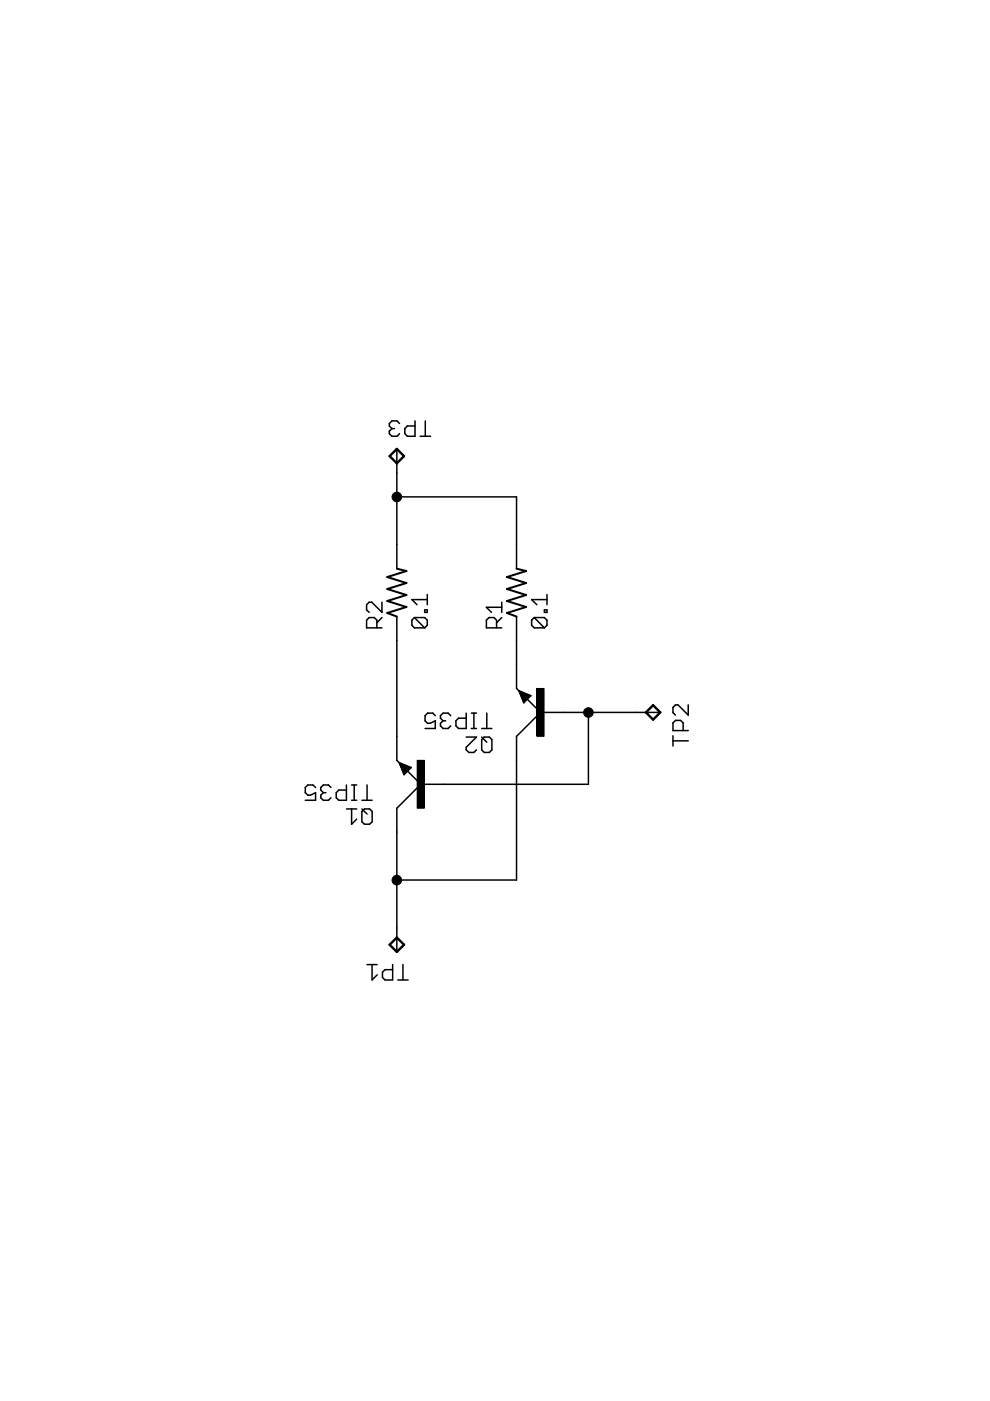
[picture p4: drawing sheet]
<svg xmlns="http://www.w3.org/2000/svg" width="210mm" height="297mm" viewBox="0 0 210 297" stroke-linecap="round" stroke-linejoin="round" font-family="sans-serif">
<g fill="none" stroke="#000" stroke-width=".32">
<path d="M83.1 90.9l-.5 .5v.5l.5 .6h1.1l.5-.6M83.1 90.9h.5M84.1 95.2v25.4M84.7 89.8l-.5-.6h-1.1l-.5 .6v.5l.5 .6M88 89.2v3.3h-1.6l-.6-.6v-1l.6-.6h1.6M89.1 92.5h2.2M90.2 89.2v3.3M84.1 105.3h25.4v15.3M79.9 133.1v-1.6l-.5-.6h-1.1l-.6 .6v1.6h3.3M81 127.7v2.1l-2.2-2.1h-.5l-.6 .5v1.1l.6 .5M81 130.9l-1.1 1.1M84.1 130.7v30.5l.8 .8"/>
<path d="M87.9 130.9l-.6 .6v1.1l.6 .5h2.1M87.9 130.9h2.1l.6 .6v1.1l-.6 .5M87.9 130.9l2.1 2.2M90 129.3h.6v.5h-.6zM90.6 127.1h-3.3l1.1 1.1M90.6 126v2.2M105.3 133.1v-1.6l-.5-.6h-1.1l-.6 .6v1.6h3.3M106.4 130.9l-1.1 1.1M106.4 128.8h-3.3l1.1 1M106.4 127.7v2.1M109.5 130.7v15.3l.8 .7M113.3 130.9l-.6 .6v1.1l.6 .5h2.1"/>
<path d="M113.3 130.9h2.1l.6 .6v1.1l-.6 .5M113.3 130.9l2.1 2.2M115.4 129.3h.6v.5h-.6zM116 126v2.2M116 127.1h-3.3l1.1 1.1M92.3 151.7l-.5-.5h-1.1l-.6 .5v1.1l.6 .6h.5l1.1-.6v1.7h-2.2M93.9 152.8l-.5 .6v.5l.5 .6h1.1l.6-.6M93.9 152.8h.6M95.6 151.7l-.6-.5h-1.1l-.5 .5v.6l.5 .5M98.8 151.2v3.3h-1.6l-.5-.6v-1.1l.5-.5h1.6M98.8 156.3h2.2l-2.2 2.1v.6l.6 .5h1.1l.5-.5M99.9 154.5h1.1"/>
<path d="M99.9 151.2h1.1M100.5 151.2v3.3M102.1 154.5h2.2M102.1 156.3l1.1 1.1M102.7 156.3h1.1l.5 .5v2.2l-.5 .5h-1.1l-.6-.5v-2.2zM103.2 151.2v3.3M110 146.5l2.6 1-1.6 1.5zM111.3 147.7l3.3 3.3M114.6 151l-5.1 5.1v30.5h-25.4M114.6 151h25.4M124.8 151v15.3h-35.6M142.7 157.1h3.2"/>
<path d="M142.7 156v2.2M144.8 154.9v-1.6l-.5-.6h-1.1l-.5 .6v1.6h3.2M145.9 149.5v2.1l-2.1-2.1h-.6l-.5 .5v1.1l.5 .5M66.9 167l-.5-.6h-1.1l-.6 .6v1.1l.6 .5h.5l1.1-.5v1.6h-2.2M68.6 168.1l-.6 .5v.5l.6 .6h1l.6-.6M68.6 168.1h.5M70.2 167l-.6-.6h-1l-.6 .6v.5l.6 .6M73.4 166.4v3.3h-1.6l-.5-.6v-1l.5-.6h1.6M73.5 171.5h2.1M74.5 169.7h1.1M74.5 166.4h1.1M74.5 171.5v3.3l1.1-1.1"/>
<path d="M75.1 166.4v3.3M76.7 169.7h2.2M76.7 172l.6-.5h1.1l.5 .5v2.2l-.5 .6h-1.1l-.6-.6zM76.7 171.5l1.1 1.1M77.8 166.4v3.3M84.6 161.7l2.6 1-1.5 1.6zM85.9 163l3.3 3.3M89.2 166.3l-5.1 5.1v30.4M77.8 204.5h2.2M78.9 204.5v3.3l1.1-1.1M83.2 204.5v3.3h-1.6l-.5-.6v-1.1l.5-.5h1.6M84.3 207.8h2.2"/>
<path d="M85.4 204.5v3.3"/>
</g>
<path d="M82.6 96.7l1.5-1.5 1.6 1.5-1.6 1.5zM110.3 146.7l1.8 .8-1.1 1zM110.3 146.7l1 1M111.5 147.5l-.5 .5M138.5 149.5l1.5 1.5-1.5 1.6-1.6-1.6zM84.9 162l1.8 .7-1 1zM84.9 162l1 1M86.2 162.7l-.5 .5M82.6 200.3l1.5-1.5 1.6 1.5-1.6 1.5z" fill="none" stroke="#000" stroke-width=".51"/>
<path d="M113.8 146h1.6v10.1h-1.6zM88.5 161.2h1.5v10.2h-1.5z" fill="#000"/>
<g fill="none" stroke="#000" stroke-width=".21">
<path d="M113.8 146h1.6v10.1h-1.6zM88.5 161.2h1.5v10.2h-1.5z"/>
<circle cx="84.1" cy="105.4" r="1.02"/>
<circle cx="124.8" cy="151.1" r="1.02"/>
<circle cx="84.1" cy="186.6" r="1.02"/>
</g>
<path d="M84.1 120.6l2.1 .5-4.1 1.2 4.1 1.3-4.1 1.3 4.1 1.3-4.1 1.2 4.1 1.3-4.1 1.3 2 .7M109.5 120.6l2 .5-4 1.2 4 1.3-4 1.3 4 1.3-4 1.2 4 1.3-4 1.3 2 .7" fill="none" stroke="#000" stroke-width=".42"/>
<g fill="#000">
<circle cx="84.1" cy="105.4" r="1.02"/>
<circle cx="124.8" cy="151.1" r="1.02"/>
<circle cx="84.1" cy="186.6" r="1.02"/>
</g>
</svg>
